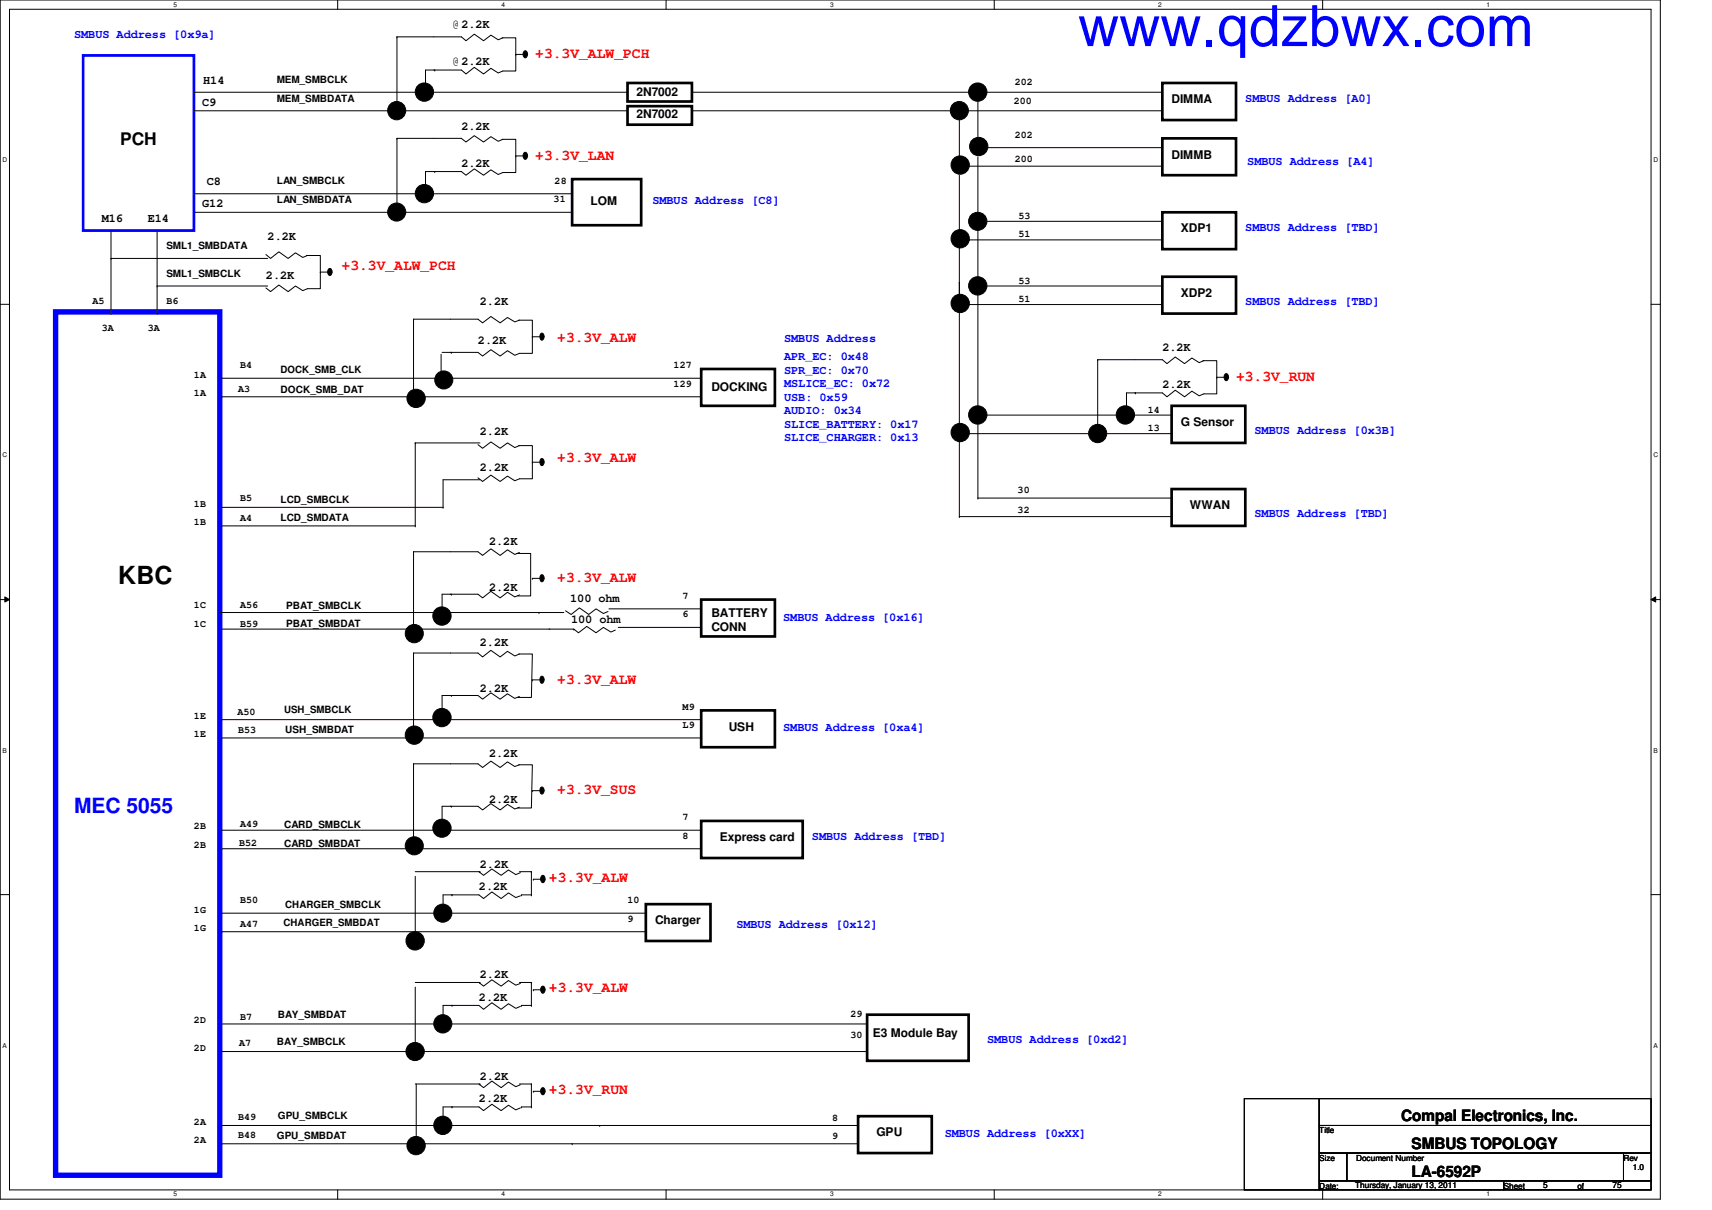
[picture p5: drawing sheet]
<svg xmlns="http://www.w3.org/2000/svg" width="297mm" height="210mm" viewBox="0 0 297 210" stroke-linecap="round" stroke-linejoin="round" font-family="sans-serif">
<defs><g id="words">
<text font-size="9.9" fill="#00f" x="187" y="8">www.qdzbwx.com</text>
<text font-size="4.3" x="20.5" y="101.3">KBC</text>
<text font-size="3.6" fill="#00f" x="12.9" y="141">MEC 5055</text>
<text font-size="3" x="20.9" y="25.1">PCH</text>
<g font-size="2.7">
<text x="243.1" y="194.4">Compal Electronics, Inc.</text>
<text x="244.9" y="199.4">SMBUS TOPOLOGY</text>
<text x="244.9" y="204.2">LA-6592P</text>
</g>
<g font-size="2.5" fill="#f00">
<text x="92.9" y="10.1">+3.3V_ALW_PCH</text>
<text x="92.9" y="27.7">+3.3V_LAN</text>
<text x="59.3" y="46.9">+3.3V_ALW_PCH</text>
<text x="96.7" y="59.4">+3.3V_ALW</text>
<text x="214.5" y="66.1">+3.3V_RUN</text>
<text x="96.7" y="80.2">+3.3V_ALW</text>
<text x="96.7" y="101">+3.3V_ALW</text>
<text x="96.7" y="118.6">+3.3V_ALW</text>
<text x="96.7" y="137.8">+3.3V_SUS</text>
<text x="95.2" y="153">+3.3V_ALW</text>
<text x="95.2" y="172.2">+3.3V_ALW</text>
<text x="95.2" y="189.8">+3.3V_RUN</text>
</g>
<g font-size="2.1">
<text x="78.4" y="4.8">@ 2.2K</text>
<text x="78.4" y="11.2">@ 2.2K</text>
<text x="35.3" y="14.5">H14</text>
<text x="110.4" y="16.6">2N7002</text>
<text x="203.3" y="17.9">DIMMA</text>
<text x="35.1" y="18.3">C9</text>
<text x="80" y="22.5">2.2K</text>
<text x="110.4" y="20.5">2N7002</text>
<text x="80" y="28.9">2.2K</text>
<text x="203.3" y="27.5">DIMMB</text>
<text x="35.1" y="35.9">G12</text>
<text x="35.9" y="32.1">C8</text>
<text x="102.4" y="35.5">LOM</text>
<text x="17.6" y="38.5">M16</text>
<text x="25.7" y="38.5">E14</text>
<text x="46.4" y="41.7">2.2K</text>
<text x="204.9" y="40.3">XDP1</text>
<text x="46.1" y="48.4">2.2K</text>
<text x="83.3" y="52.9">2.2K</text>
<text x="204.9" y="51.5">XDP2</text>
<text x="82.9" y="59.6">2.2K</text>
<text x="201.7" y="60.9">2.2K</text>
<text x="123.4" y="67.9">DOCKING</text>
<text x="201.7" y="67.3">2.2K</text>
<text x="83.3" y="75.5">2.2K</text>
<text x="204.9" y="73.9">G Sensor</text>
<text x="83.3" y="81.7">2.2K</text>
<text x="206.5" y="88.3">WWAN</text>
<text x="84.9" y="94.5">2.2K</text>
<text x="84.9" y="102.5">2.2K</text>
<text x="98.9" y="104.4">100 ohm</text>
<text x="123.4" y="107.1">BATTERY</text>
<text x="83.3" y="112.1">2.2K</text>
<text x="99.1" y="108.1">100 ohm</text>
<text x="123.4" y="109.5">CONN</text>
<text x="83.3" y="120.1">2.2K</text>
<text x="84.9" y="131.3">2.2K</text>
<text x="126.4" y="126.7">USH</text>
<text x="84.9" y="139.3">2.2K</text>
<text x="124.9" y="145.9">Express card</text>
<text x="83.1" y="154.3">2.2K</text>
<text x="83.3" y="150.5">2.2K</text>
<text x="113.7" y="160.3">Charger</text>
<text x="83.1" y="173.6">2.2K</text>
<text x="83.3" y="169.7">2.2K</text>
<text x="151.4" y="179.9">E3 Module Bay</text>
<text x="83.1" y="191.2">2.2K</text>
<text x="83.3" y="187.3">2.2K</text>
<text x="152.1" y="197.1">GPU</text>
</g>
<g font-size="2.1" fill="#00f">
<text x="12.9" y="6.5">SMBUS Address [0x9a]</text>
<text x="216.1" y="17.7">SMBUS Address [A0]</text>
<text x="216.4" y="28.6">SMBUS Address [A4]</text>
<text x="113.2" y="35.3">SMBUS Address [C8]</text>
<text x="216.1" y="40.1">SMBUS Address [TBD]</text>
<text x="216.1" y="52.9">SMBUS Address [TBD]</text>
<text x="136.1" y="59.3">SMBUS Address</text>
<text x="136.1" y="62.5">APR_EC: 0x48</text>
<text x="136.1" y="64.9">SPR_EC: 0x70</text>
<text x="136.1" y="67.2">MSLICE_EC: 0x72</text>
<text x="136.1" y="69.5">USB: 0x59</text>
<text x="136.1" y="71.8">AUDIO: 0x34</text>
<text x="136.1" y="74.2">SLICE_BATTERY: 0x17</text>
<text x="136.1" y="76.5">SLICE_CHARGER: 0x13</text>
<text x="217.7" y="75.3">SMBUS Address [0x3B]</text>
<text x="217.7" y="89.7">SMBUS Address [TBD]</text>
<text x="135.9" y="107.7">SMBUS Address [0x16]</text>
<text x="135.9" y="126.8">SMBUS Address [0xa4]</text>
<text x="140.9" y="145.7">SMBUS Address [TBD]</text>
<text x="127.8" y="160.9">SMBUS Address [0x12]</text>
<text x="171.3" y="180.9">SMBUS Address [0xd2]</text>
<text x="163.9" y="197.2">SMBUS Address [0xXX]</text>
</g>
<g font-size="1.7">
<text x="48" y="17.6">MEM_SMBDATA</text>
<text x="48" y="14.4">MEM_SMBCLK</text>
<text x="175.9" y="18">200</text>
<text x="176.1" y="14.8">202</text>
<text x="176.1" y="23.9">202</text>
<text x="176.1" y="28.1">200</text>
<text x="48" y="32">LAN_SMBCLK</text>
<text x="48" y="35.2">LAN_SMBDATA</text>
<text x="96.1" y="35.1">31</text>
<text x="96.2" y="31.9">28</text>
<text x="176.7" y="38">53</text>
<text x="176.7" y="41.2">51</text>
<text x="28.9" y="43.2">SML1_SMBDATA</text>
<text x="16" y="52.7">A5</text>
<text x="28.9" y="48">SML1_SMBCLK</text>
<text x="28.9" y="52.7">B6</text>
<text x="176.7" y="49.2">53</text>
<text x="176.7" y="52.4">51</text>
<text x="17.6" y="57.5">3A</text>
<text x="25.7" y="57.5">3A</text>
<text x="33.7" y="65.5">1A</text>
<text x="41.7" y="63.9">B4</text>
<text x="48.7" y="64.7">DOCK_SMB_CLK</text>
<text x="116.9" y="63.9">127</text>
<text x="33.7" y="68.7">1A</text>
<text x="41.3" y="68.1">A3</text>
<text x="48.7" y="68.2">DOCK_SMB_DAT</text>
<text x="116.9" y="67.1">129</text>
<text x="199.1" y="71.6">14</text>
<text x="199.1" y="74.8">13</text>
<text x="33.7" y="87.9">1B</text>
<text x="41.7" y="87">B5</text>
<text x="48.7" y="87.2">LCD_SMBCLK</text>
<text x="176.6" y="89">32</text>
<text x="176.6" y="85.5">30</text>
<text x="33.7" y="91.1">1B</text>
<text x="41.7" y="90.3">A4</text>
<text x="48.7" y="90.4">LCD_SMDATA</text>
<text x="33.7" y="105.5">1C</text>
<text x="41.7" y="105.5">A56</text>
<text x="49.7" y="105.6">PBAT_SMBCLK</text>
<text x="118.4" y="103.9">7</text>
<text x="118.4" y="107.1">6</text>
<text x="33.7" y="108.7">1C</text>
<text x="41.7" y="108.7">B59</text>
<text x="49.7" y="108.8">PBAT_SMBDAT</text>
<text x="33.7" y="124.7">1E</text>
<text x="41.2" y="124.1">A50</text>
<text x="49.3" y="123.7">USH_SMBCLK</text>
<text x="118.4" y="123.1">M9</text>
<text x="33.7" y="127.9">1E</text>
<text x="41.3" y="127.1">B53</text>
<text x="49.5" y="127.1">USH_SMBDAT</text>
<text x="118.4" y="126.3">L9</text>
<text x="33.7" y="143.9">2B</text>
<text x="41.7" y="143.4">A49</text>
<text x="49.3" y="143.7">CARD_SMBCLK</text>
<text x="118.4" y="142.3">7</text>
<text x="33.7" y="147.1">2B</text>
<text x="41.5" y="146.8">B52</text>
<text x="49.3" y="146.9">CARD_SMBDAT</text>
<text x="118.4" y="145.5">8</text>
<text x="33.7" y="158.3">1G</text>
<text x="33.7" y="161.5">1G</text>
<text x="41.7" y="156.7">B50</text>
<text x="41.7" y="160.9">A47</text>
<text x="49.2" y="160.7">CHARGER_SMBDAT</text>
<text x="49.5" y="157.5">CHARGER_SMBCLK</text>
<text x="108.9" y="156.7">10</text>
<text x="108.9" y="159.9">9</text>
<text x="33.7" y="177.5">2D</text>
<text x="41.7" y="176.9">B7</text>
<text x="48.2" y="176.5">BAY_SMBDAT</text>
<text x="147.6" y="176.4">29</text>
<text x="33.7" y="182.3">2D</text>
<text x="41.5" y="181.5">A7</text>
<text x="48" y="181.3">BAY_SMBCLK</text>
<text x="147.6" y="180.1">30</text>
<text x="33.7" y="195.1">2A</text>
<text x="41.3" y="194.3">B49</text>
<text x="41.3" y="197.4">B48</text>
<text x="48" y="197.7">GPU_SMBDAT</text>
<text x="48.2" y="194.1">GPU_SMBCLK</text>
<text x="144.4" y="194.5">8</text>
<text x="144.4" y="197.7">9</text>
<text x="33.7" y="198.3">2A</text>
</g>
<g font-size="1.4">
<text x="228.9" y="196.6">Title</text>
<text x="228.9" y="201.4">Size</text>
<text x="235.3" y="201.4">Document Number</text>
<text x="281.7" y="201.4">Rev</text>
<text x="283.3" y="203">1.0</text>
<text x="228.9" y="206.2">Date:</text>
<text x="235.1" y="206">Thursday, January 13, 2011</text>
<text x="260.9" y="206.2">Sheet</text>
<text x="267.8" y="206">5</text>
<text x="273.7" y="206.2">of</text>
<text x="279.8" y="206">75</text>
</g>
<g font-size="1.1">
<text x="30.1" y="1.1">5</text>
<text x="87" y="1.1">4</text>
<text x="144" y="1.1">3</text>
<text x="201" y="1.1">2</text>
<text x="257.9" y="1.1">1</text>
<text x=".5" y="28.2">D</text>
<text x="286.9" y="28.2">D</text>
<text x=".5" y="79.3">C</text>
<text x="286.9" y="79.3">C</text>
<text x=".5" y="130.6">B</text>
<text x="286.9" y="130.6">B</text>
<text x=".5" y="181.7">A</text>
<text x="286.9" y="181.7">A</text>
<text x="30.1" y="207.6">5</text>
<text x="87" y="207.6">4</text>
<text x="144" y="207.6">3</text>
<text x="201" y="207.6">2</text>
<text x="257.9" y="207.6">1</text>
</g>
</g></defs>
<path d="M0 0h288.1v208h-288.1zM1.6 1.6h284.9v204.8h-284.9z" fill="none" stroke="#000" stroke-width=".17"/>
<g fill="#fff">
<path d="M30.1 .2h.6v1.2h-.6z"/>
<path d="M30.1 206.6h.6v1.2h-.6z"/>
</g>
<path d="M58.6 0v1.6M58.6 206.4v1.6" fill="none" stroke="#000" stroke-width=".17"/>
<g fill="#fff">
<path d="M87 .2h.6v1.2h-.6z"/>
<path d="M87 206.6h.6v1.2h-.6z"/>
</g>
<path d="M115.6 0v1.6M115.6 206.4v1.6" fill="none" stroke="#000" stroke-width=".17"/>
<g fill="#fff">
<path d="M144 .2h.6v1.2h-.6z"/>
<path d="M144 206.6h.6v1.2h-.6z"/>
</g>
<path d="M172.5 0v1.6M172.5 206.4v1.6" fill="none" stroke="#000" stroke-width=".17"/>
<g fill="#fff">
<path d="M201 .2h.5v1.2h-.5z"/>
<path d="M201 206.6h.5v1.2h-.5z"/>
</g>
<path d="M229.5 0v1.6M229.5 206.4v1.6" fill="none" stroke="#000" stroke-width=".17"/>
<g fill="#fff">
<path d="M257.9 .2h.6v1.2h-.6z"/>
<path d="M257.9 206.6h.6v1.2h-.6z"/>
<path d="M.5 27.2h.7v1.2h-.7z"/>
<path d="M286.9 27.2h.8v1.2h-.8z"/>
<path d="M.5 78.4h.7v1.1h-.7z"/>
<path d="M286.9 78.4h.8v1.1h-.8z"/>
</g>
<path d="M0 52.8h1.6M286.5 52.8h1.6" fill="none" stroke="#000" stroke-width=".17"/>
<g fill="#fff">
<path d="M.5 129.6h.7v1.2h-.7z"/>
<path d="M286.9 129.6h.7v1.2h-.7z"/>
</g>
<path d="M0 104h1.6M.8 103.5l.8 .5-.8 .4zM286.5 104l.8-.5v.9zM286.5 104h1.6" fill="none" stroke="#000" stroke-width=".17"/>
<path d="M.8 103.5l.8 .5-.8 .4zM286.5 104l.8-.5v.9z" fill="#000"/>
<g fill="#fff">
<path d="M.5 180.8h.7v1.1h-.7z"/>
<path d="M286.9 180.8h.7v1.1h-.7z"/>
</g>
<g fill="none" stroke="#000" stroke-width=".17">
<path d="M33.7 16h.1M33.7 19.2h.1M33.7 16h75.2M33.7 19.2h75.2M68.9 6.4h.1M68.9 19.2h.1M68.9 6.4h11.1l.9 .7 1.4-1.2 1.6 1.2 1.3-1 1.2 .8 .8-.3M68.9 6.4v12.8M73.8 15.2h.1M75.4 12.1h.1M87.1 6.6h2.4v5.7h-2.3l-.8 .4-1.2-.8-1.3 .9-1.6-1.1-1.4 1.1-.9-.7h-6.2v3.1M89.5 9.4h.1"/>
<path d="M89.5 9.4h2.1M90.9 8.9l.2-.1a.68 .68 0 0 1 .4 .6 .68 .68 0 0 1-.4 .6 .71 .71 0 0 1-.2-1.1zM120.1 16h81.6M120.1 19.2h81.6M166.5 19.2v10.3M169.7 15.8v10.3M201.7 16h.1M201.7 19.2h.1M33.7 36.8h.1M33.7 33.6h.1M33.7 36.8h65.6M33.7 33.6h65.6"/>
<path d="M68.9 24h11.1l.9 .6 1.4-1.1 1.6 1.1 1.3-.9 1.2 .8 .8-.3M68.9 24h.1M68.9 36.8h.1M68.9 24v12.8M73.8 32.8h.1M75.4 29.8h.1M87.1 24.2h2.4v5.7h-2.3l-.8 .4-1.2-.8-1.3 .9-1.6-1.1-1.4 1.1-.9-.6h-6.2v3M89.5 27.1h.1M89.5 27.1h2.1M90.9 26.5l.2-.1a.68 .68 0 0 1 .4 .6 .68 .68 0 0 1-.4 .6 .71 .71 0 0 1-.2-1.1zM166.5 29.5h.1M166.5 30.4v59.2"/>
<path d="M166.5 28.8h35.2M169.7 26.1h.1M169.7 27.2v59.2M169.7 25.6h32M171.3 38.4h30.4M201.7 25.6h.1M201.7 28.8h.1M201.7 38.4h.1M19.3 54.4h.1M19.3 44.8h.1M19.3 40v14.4M19.3 44.8h27.1"/>
<path d="M27.3 54.4h.1M27.3 49.6h.1M27.3 40v14.4M27.3 49.6h19.1M46.1 44.2l.8 .6 1.5-1.1 1.6 1.1 1.3-.9 1.2 .8 .8-.4M53.2 44.3h2.4v5.8h-2.3l-.8 .3-1.2-.8-1.3 1-1.6-1.2-1.5 1.2-.8-.6M55.6 47.2h.1M55.6 47.2h2.1M57 46.6h.2a.68 .68 0 0 1 .4 .6 .68 .68 0 0 1-.4 .6 .71 .71 0 0 1-.2-1.2zM71.8 55.4h11.1l.8 .6 1.5-1.1 1.6 1.1 1.2-.9 1.3 .7 .8-.3M71.8 55.4h.1M71.8 55.4v12.8"/>
<path d="M90 55.5h2.4v5.8h-2.3l-.8 .3-1.3-.8-1.2 1-1.6-1.1-1.5 1.1-.8-.7h-6.2M92.4 58.4h.1M92.4 58.4h2M93.8 57.9l.2-.1a.68 .68 0 0 1 .4 .6 .68 .68 0 0 1-.4 .6 .75 .75 0 0 1-.2-1.1zM166.5 52.8h.1M166.5 49h.1M166.5 52.8h35.2M168.1 41.6h.1M168.1 41.6h33.6M169.7 49.6h.1M169.7 49.1h.1M169.7 49.6h32"/>
<path d="M201.7 52.8h.1M201.7 49.6h.1M38.4 65.6h.1M38.4 68.8h.1M38.4 65.6h83.3M38.4 68.8h83.3M71.8 68.2h.1M72 76.8h.1M72 76.8v14.4M72 76.8h11.3M76.5 64.5h.1M76.5 61.5v3"/>
<path d="M78.3 61.1h.1M82.9 77.1l.8 .7 1.5-1.1 1.6 1.1 1.2-1 1.3 .8 .8-.3M90 77.3h2.4v5.8h-2.3l-.8 .3-1.3-.8-1.2 .9-1.6-1.1-1.5 1.1-.8-.6M93.8 79.6l.2-.1a.68 .68 0 0 1 .4 .7 .68 .68 0 0 1-.4 .6 .75 .75 0 0 1-.2-1.2zM166.5 75.2h36.8M169.7 72h33.6M190.5 62.4h11.2l.8 .7 1.4-1.2 1.6 1.2 1.3-1 1.3 .8 .8-.3M190.5 62.4h.1M190.5 75.2h.1M190.5 62.4v12.8M195.4 71.2h.1M197 68.2h.1"/>
<path d="M203.3 72h.1M203.3 75.2h.1M208.7 62.6h2.4v5.7h-2.2l-.8 .4-1.3-.8-1.3 .9-1.6-1.1-1.4 1.1-.8-.6h-6.3v3M211.1 65.4h.1M211.1 65.4h2.1M212.6 64.9l.2-.1a.68 .68 0 0 1 .3 .6 .68 .68 0 0 1-.3 .6 .71 .71 0 0 1-.2-1.1zM38.4 88h.1M38.4 91.2h.1M38.4 88h38.5M38.4 91.2h33.6M71.8 95.7h11.1l.8 .7 1.5-1.2 1.6 1.2 1.2-1 1.3 .8 .8-.4M71.8 95.7h.1"/>
<path d="M71.8 95.7v12.8M72 91.2h.1M76.9 88h.1M83.3 83.2h-6.4v4.8M89.7 96h2.4v7.4h-2.3M92.4 80.2h.1M92.4 80.2h2M93.8 99.8l.2-.1a.68 .68 0 0 1 .4 .6 .68 .68 0 0 1-.4 .6 .75 .75 0 0 1-.2-1.1zM166.5 89.6h.1M166.5 89.6h36.8M169.7 86.4h.1M169.7 86.4h33.6"/>
<path d="M203.3 86.4h.1M203.3 89.6h.1M38.3 106.3h.1M38.3 106.3h59.5M38.4 109.1h.1M38.4 109.1h61.2M71.8 108.5h.1M71.8 113.3h11.1l.8 .7 1.5-1.2 1.6 1.2 1.2-1 1.3 .8 .8-.3M71.8 113.3h.1M71.8 113.3v12.8M76.7 106.1h.1M78.3 103.1h.1"/>
<path d="M90 113.5h2.4l-.2 7.5h-2.4M90.1 103.2l-.8 .3-1.3-.8-1.2 1-1.6-1.1-1.5 1.1-.8-.6h-6.2v3M92.4 100.3h.1M92.4 117.9h.1M92.4 100.3h2M92.4 117.9h2M93.5 106.3h.1M93.8 117.4l.2-.1a.68 .68 0 0 1 .4 .6 .68 .68 0 0 1-.4 .6 .75 .75 0 0 1-.2-1.1zM98.1 106l1 .6 1.4-1.1 1.6 1.1 1.3-1 1.3 .8 .8-.3M99.6 109.1l.8 .7 1.4-1.1 1.6 1.1 1.3-1 1.3 .8 .8-.3M99.6 109.1h.1M105.7 105.6h16"/>
<path d="M107.3 108.8h14.4M121.7 108.8h.1M121.7 105.6h.1M38.4 124.8h.1M38.4 128h.1M38.4 124.8h83.3M38.4 128h83.3M71.8 132.5h11.1l.8 .6 1.5-1.1 1.6 1.1 1.2-.9 1.3 .8 .8-.3M71.8 132.5h.1M71.8 126.1h.1M71.8 132.5v12.8M76.7 123.7h.1"/>
<path d="M78.3 139.9h.1M78.3 120.6h.1M90 132.7h2.4l-.2 7.5h-2.4M90.1 120.8l-.8 .4-1.3-.8-1.2 .9-1.6-1.1-1.5 1.1-.8-.7h-6.2v3.1M92.4 137.2h.1M92.4 137.2h2M93.8 136.6l.2-.1a.68 .68 0 0 1 .4 .6 .68 .68 0 0 1-.4 .7 .75 .75 0 0 1-.2-1.2zM0 155.2h1.6M38.4 158.4h.1M38.4 144h.1M38.4 158.4h73.7M38.4 147.2h83.3"/>
<path d="M38.4 144h83.3M71.8 145.3h.1M72 152v11.2M72 151.2h11.3M76.7 142.9h.1M76.9 158.3h.1M78.4 155.2h.1M83.1 151.2l.8 .6 1.4-1.1 1.6 1.1 1.3-.9 1.3 .8 .8-.3M83.3 151.2h.1M90.1 140l-.8 .3-1.3-.8-1.2 1-1.6-1.1-1.5 1.1-.8-.6h-6.2v3M90.1 151.2h2.1M90.3 155.4l-.8 .3-1.3-.8-1.3 1-1.6-1.2-1.4 1.2-.8-.7h-6.2v3.1"/>
<path d="M90.5 155.2h.1M90.5 155.2h1.7M92.2 155.2h.1M92.2 151.2h.1M92.2 151.2v4M92.5 152.5h.1M92.5 152.5h2.1M94 151.9l.2-.1a.72 .72 0 0 1 0 1.3 .74 .74 0 0 1-.2-1.2zM121.7 147.2h.1M286.5 155.2h1.6M38.4 161.6h.1M38.4 161.6h73.7"/>
<path d="M38.4 177.6h112M72 163.2h.1M72 171.2v11.2M72 170.4h11.3M76.9 177.5h.1M78.4 174.4h.1M83.1 170.4l.8 .7 1.4-1.1 1.6 1.1 1.3-1 1.3 .8 .8-.3M83.3 170.4h.1M90.1 170.4h2.1M90.3 174.6l-.8 .3-1.3-.8-1.3 1-1.6-1.2-1.4 1.2-.8-.7h-6.2v3.1M90.5 174.4h.1M90.5 174.4h1.7"/>
<path d="M92.2 174.4h.1M92.2 170.4h.1M92.2 170.4v4M92.5 171.7h.1M92.5 171.7h2.1M94 171.1h.2a.68 .68 0 0 1 .4 .6 .68 .68 0 0 1-.4 .6 .71 .71 0 0 1-.2-1.2zM150.4 177.6h.1M38.4 195.2h.1M38.4 198.4h.1M38.4 182.4h112M38.4 195.2h110.5M38.4 198.4h110.5"/>
<path d="M72 182.4h.1M72 188h11.3M72.2 199.2h.1M72.2 188v11.2M76.9 195.1h.1M78.4 192h.1M83.1 188l.8 .7 1.4-1.2 1.6 1.2 1.3-1 1.3 .8 .8-.3M83.3 188h.1M90.1 188h2.1M90.3 192.2l-.8 .3-1.3-.8-1.3 1-1.6-1.1-1.4 1.1-.8-.7h-6.2v3.1M90.5 192h.1M90.5 192h1.7"/>
<path d="M92.2 192h.1M92.2 188h.1M92.2 188v4M92.5 189.3h.1M92.5 189.3h2.1M94 188.8l.2-.1a.68 .68 0 0 1 .4 .6 .68 .68 0 0 1-.4 .6 .71 .71 0 0 1-.2-1.1zM99.3 198.4h.1M104.1 195.2h.1M150.4 182.4h.1M215.9 190.6h13v15.8h-13zM228.9 190.6h57.6v4.6h-57.6zM228.9 195.2h57.6v4.8h-57.6z"/>
<path d="M228.9 200h4.8v4.9h-4.8zM228.9 204.9h32v1.5h-32zM233.7 200h48v4.9h-48zM260.9 204.9h25.6v1.5h-25.6zM281.7 200h4.8v4.9h-4.8z"/>
<circle cx="68.8" cy="19.2" r="1.58"/>
<circle cx="73.6" cy="16" r="1.6"/>
<circle cx="166.4" cy="19.2" r="1.58"/>
<circle cx="169.6" cy="16" r="1.6"/>
<circle cx="68.8" cy="36.8" r="1.57"/>
<circle cx="73.6" cy="33.6" r="1.6"/>
<circle cx="166.6" cy="28.6" r="1.6"/>
<circle cx="169.7" cy="38.4" r="1.58"/>
<circle cx="169.8" cy="25.4" r="1.6"/>
<circle cx="166.6" cy="41.4" r="1.6"/>
<circle cx="166.6" cy="52.6" r="1.6"/>
<circle cx="169.6" cy="49.6" r="1.6"/>
<circle cx="72.2" cy="69.1" r="1.6"/>
<circle cx="77" cy="65.9" r="1.57"/>
<circle cx="166.6" cy="75" r="1.6"/>
<circle cx="169.6" cy="72" r="1.6"/>
<circle cx="190.4" cy="75.2" r="1.58"/>
<circle cx="195.2" cy="72" r="1.6"/>
<circle cx="71.9" cy="109.9" r="1.58"/>
<circle cx="76.7" cy="106.9" r="1.6"/>
<circle cx="71.9" cy="127.5" r="1.58"/>
<circle cx="76.7" cy="124.5" r="1.6"/>
<circle cx="71.9" cy="146.7" r="1.57"/>
<circle cx="76.7" cy="143.7" r="1.58"/>
<circle cx="76.8" cy="158.4" r="1.57"/>
<circle cx="72" cy="163.2" r="1.6"/>
<circle cx="76.8" cy="177.6" r="1.58"/>
<circle cx="72" cy="182.4" r="1.58"/>
<circle cx="72.2" cy="198.7" r="1.6"/>
<circle cx="76.8" cy="195.2" r="1.58"/>
</g>
<path d="M9.6 54.1h28.5v149.8h-28.5z" fill="none" stroke="#00f" stroke-width=".93"/>
<g fill="#000">
<path d="M90.9 8.9l.2-.1a.68 .68 0 0 1 .4 .6 .68 .68 0 0 1-.4 .6 .71 .71 0 0 1-.2-1.1z" fill-rule="evenodd"/>
<path d="M90.9 26.5l.2-.1a.68 .68 0 0 1 .4 .6 .68 .68 0 0 1-.4 .6 .71 .71 0 0 1-.2-1.1z" fill-rule="evenodd"/>
<path d="M57 46.6h.2a.68 .68 0 0 1 .4 .6 .68 .68 0 0 1-.4 .6 .71 .71 0 0 1-.2-1.2z" fill-rule="evenodd"/>
<path d="M93.8 57.9l.2-.1a.68 .68 0 0 1 .4 .6 .68 .68 0 0 1-.4 .6 .75 .75 0 0 1-.2-1.1z" fill-rule="evenodd"/>
<path d="M212.6 64.9l.2-.1a.68 .68 0 0 1 .3 .6 .68 .68 0 0 1-.3 .6 .71 .71 0 0 1-.2-1.1z" fill-rule="evenodd"/>
<path d="M93.8 79.6l.2-.1a.68 .68 0 0 1 .4 .7 .68 .68 0 0 1-.4 .6 .75 .75 0 0 1-.2-1.2z" fill-rule="evenodd"/>
<path d="M93.8 99.8l.2-.1a.68 .68 0 0 1 .4 .6 .68 .68 0 0 1-.4 .6 .75 .75 0 0 1-.2-1.1z" fill-rule="evenodd"/>
<path d="M93.8 117.4l.2-.1a.68 .68 0 0 1 .4 .6 .68 .68 0 0 1-.4 .6 .75 .75 0 0 1-.2-1.1z" fill-rule="evenodd"/>
<path d="M93.8 136.6l.2-.1a.68 .68 0 0 1 .4 .6 .68 .68 0 0 1-.4 .7 .75 .75 0 0 1-.2-1.2z" fill-rule="evenodd"/>
<path d="M94 151.9l.2-.1a.72 .72 0 0 1 0 1.3 .74 .74 0 0 1-.2-1.2z" fill-rule="evenodd"/>
<path d="M94 171.1h.2a.68 .68 0 0 1 .4 .6 .68 .68 0 0 1-.4 .6 .71 .71 0 0 1-.2-1.2z" fill-rule="evenodd"/>
<path d="M94 188.8l.2-.1a.68 .68 0 0 1 .4 .6 .68 .68 0 0 1-.4 .6 .71 .71 0 0 1-.2-1.1z" fill-rule="evenodd"/>
<circle cx="68.8" cy="19.2" r="1.58"/>
<circle cx="73.6" cy="16" r="1.6"/>
<circle cx="166.4" cy="19.2" r="1.58"/>
<circle cx="169.6" cy="16" r="1.6"/>
<circle cx="68.8" cy="36.8" r="1.57"/>
<circle cx="73.6" cy="33.6" r="1.6"/>
<circle cx="166.6" cy="28.6" r="1.6"/>
<circle cx="169.7" cy="38.4" r="1.58"/>
<circle cx="169.8" cy="25.4" r="1.6"/>
<circle cx="166.6" cy="41.4" r="1.6"/>
<circle cx="166.6" cy="52.6" r="1.6"/>
<circle cx="169.6" cy="49.6" r="1.6"/>
<circle cx="72.2" cy="69.1" r="1.6"/>
<circle cx="77" cy="65.9" r="1.57"/>
<circle cx="166.6" cy="75" r="1.6"/>
<circle cx="169.6" cy="72" r="1.6"/>
<circle cx="190.4" cy="75.2" r="1.58"/>
<circle cx="195.2" cy="72" r="1.6"/>
<circle cx="71.9" cy="109.9" r="1.58"/>
<circle cx="76.7" cy="106.9" r="1.6"/>
<circle cx="71.9" cy="127.5" r="1.58"/>
<circle cx="76.7" cy="124.5" r="1.6"/>
<circle cx="71.9" cy="146.7" r="1.57"/>
<circle cx="76.7" cy="143.7" r="1.58"/>
<circle cx="76.8" cy="158.4" r="1.57"/>
<circle cx="72" cy="163.2" r="1.6"/>
<circle cx="76.8" cy="177.6" r="1.58"/>
<circle cx="72" cy="182.4" r="1.58"/>
<circle cx="72.2" cy="198.7" r="1.6"/>
<circle cx="76.8" cy="195.2" r="1.58"/>
</g>
<g fill="none" stroke="#000" stroke-width=".47">
<path d="M108.9 14.4h11.2v3.2h-11.2zM108.9 18.4h11.2v3.2h-11.2zM201.7 14.4h12.8v6.4h-12.8zM99.3 31.1h11.9v8h-11.9zM201.7 36.8h12.8v6.4h-12.8zM201.7 24h12.8v6.4h-12.8zM201.7 48h12.8v6.4h-12.8zM121.7 64h12.7v6.4h-12.7zM203.3 70.4h12.8v6.4h-12.8zM203.3 84.8h12.8v6.4h-12.8zM121.7 104h12.7v6.4h-12.7zM121.7 123.2h12.7v6.4h-12.7z"/>
<path d="M112.1 156.8h11.2v6.4h-11.2zM121.7 142.4h17.6v6.4h-17.6zM150.4 176h17.7v8h-17.7zM148.9 193.6h12.8v6.4h-12.8z"/>
</g>
<path d="M14.4 9.6h19.3v30.4h-19.3z" fill="none" stroke="#00f" stroke-width=".47"/>
<use href="#words"/>
</svg>
